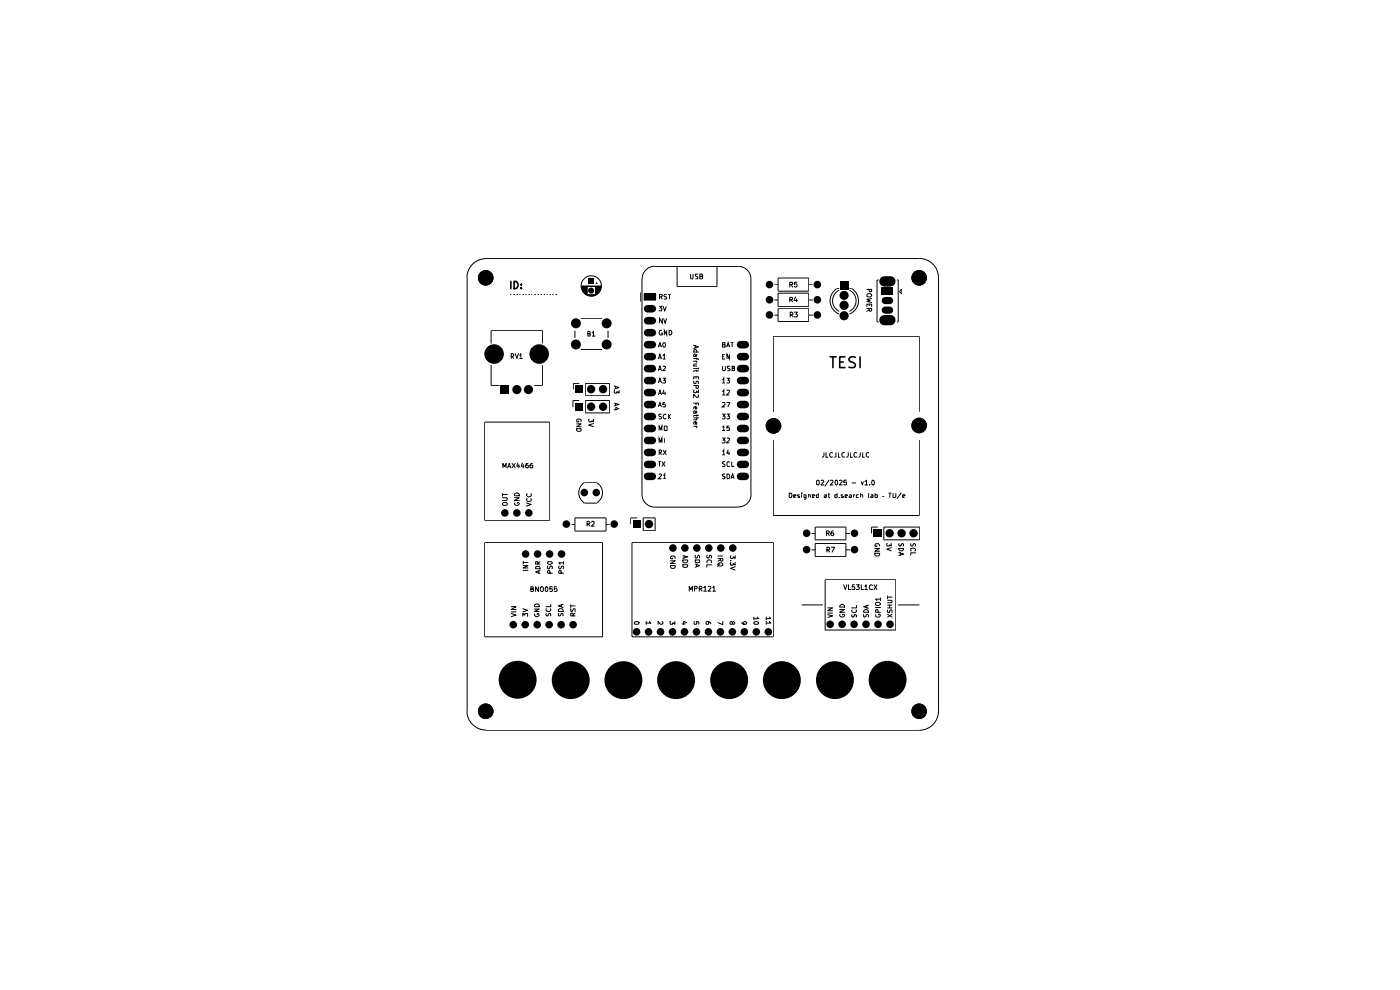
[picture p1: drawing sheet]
<svg xmlns="http://www.w3.org/2000/svg" width="297mm" height="210mm" viewBox="0 0 297 210" stroke-linecap="round" stroke-linejoin="round" font-family="sans-serif">
<g fill="none" stroke="#000" stroke-width=".21">
<path d="M99.1 58.9v91.9M103.1 54.8h91.9a4.1 4.1 0 0 1 4.1 4.1v91.9a4.1 4.1 0 0 1-4.1 4.1h-91.9M103.1 54.9a4 4 0 0 0-4 4M126.5 59.9v.3M136.2 59.1v45.8a2.71 2.71 0 0 0 2.7 2.7h17.8M138.9 56.5h17.8a2.62 2.62 0 0 1 2.6 2.6v45.8a2.67 2.67 0 0 1-2.6 2.6M138.9 56.5a2.67 2.67 0 0 0-2.7 2.6M143.6 56.5v4.3h8.5v-4.3M146.5 58.1l.1 1h.4v-1M148 58.2h-.5v.3l.5 .3v.3h-.5M148.5 58.6l.5-.1v-.3l-.5-.1v1h.5l.1-.4-.3-.1M165.1 59h6.5v2.8h-6.5z"/>
<path d="M169.1 59.9h-.5l-.1 .5 .4-.2 .2 .2v.4h-.6M186.4 59.4h-.3v8.9h.3M190.3 59.4h.2v8.9h-.2M104.2 72.9v-2.8h10.9v2.8M104.2 77.4v4.3h1.8M108.3 62.5h.1M108.5 75.6l.5-.1v-.3l-.2-.2h-.3v1M108.6 75.6l.4 .4M109 62.5h.1M109.3 75l.3 1 .4-1M109.6 62.5h.1M110.2 75.4l.3-.4v1"/>
<path d="M110.2 76h.6M110.2 62.5h.1M110.9 62.5h.1M111.5 62.5h.1M112.2 62.5h.1M112.8 62.5h.1M113.5 62.5h.1M114.1 62.5h.1M114.7 62.5h.1M115.1 77.4v4.3h-1.8M115.4 62.5h.1M116 62.5h.1"/>
<path d="M116.7 62.5h.1M117.3 62.5h.1M117.9 62.5h.1M122 70.1v1.6M123.2 74.1h4.5M123.2 67.6h4.5M123.4 61.2h1.2M123.4 60.8h4.2M123.4 60.9h1.2M123.4 61h1.2M123.4 61.1h1.2M123.4 60.7h4.2"/>
<path d="M123.5 61.3h1.1M123.5 61.4h1.1M123.5 61.5h1.1M123.6 61.6h1M123.6 61.7h1M123.7 61.8h.9M123.7 61.9h.9M123.8 62h.8M123.9 62.1h.7M124 62.2h.6M124.1 62.3h.5M124.2 62.4h.4"/>
<path d="M124.3 62.4h.3M124.3 62.5h2.2M124.5 62.6h1.9M124.7 62.7h1.5M124.7 70.8l.4-.1v-.3l-.4-.1v1h.4l.1-.4-.2-.1M125.1 62.8h.8M125.6 70.6l.3-.3v1M125.6 71.3h.6M126.3 61.2h1.2M126.3 62.2h.7M126.3 61.8h1M126.3 62.4h.3"/>
<path d="M126.3 60.9h1.3M126.3 61h1.3M126.3 61.1h1.2M126.3 61.3h1.2M126.3 61.4h1.1M126.3 61.5h1.1M126.3 61.6h1.1M126.3 61.7h1M126.3 61.9h.9M126.3 61.9h.8M126.3 62h.7M126.3 62.1h.7"/>
<path d="M126.3 62.3h.6M126.3 62.4h.5M126.4 60.1h.4M129 70.1v1.6M135.9 62v2M139.7 76.2l.3-1.1 .3 1.1M139.7 73.6l.3-.9 .3 .9M139.7 78.6l.3-.9 .3 .9M139.7 73.4h.6M139.7 75.9h.6M139.7 78.4h.6M139.8 65h.6l-.3 .3 .3 .2-.1 .4-.5-.1"/>
<path d="M139.9 63h.4l.2-.4-.6-.2v1.1M140.2 63l.3 .5M140.4 70.1h-.4a.54 .54 0 0 0-.1 .6 .54 .54 0 0 0 .6 .3v-.3h-.2M140.5 67.5v1l-.6-1v1M140.6 75.4l.3-.3v1.1M140.6 77.8l.5-.1 .1 .2-.6 .7h.6M140.6 76.2h.6M140.7 65l.3 .9 .4-.9M140.8 67.5l.3 1 .3-1M140.8 72.7a.47 .47 0 0 1 .4 .5 .47 .47 0 0 1-.4 .4l-.2-.3zM141.4 62.5l-.4-.1-.2 .2 .1 .3 .4 .1 .1 .2-.1 .3-.5-.1M141.4 70.1v1l-.5-1v1"/>
<path d="M141.7 62.4h.6M141.9 70.1h.4a.55 .55 0 0 1 .2 .6 .55 .55 0 0 1-.6 .4zM142 62.4v1.1M147.2 73.2l1 .4-1 .3M147.2 76h.8l.2 .3M147.2 74.7h1M147.2 76.6h.6M147.2 77.6h.6M147.2 78.1h.6M147.2 74.7v-.3l.1-.2 .4 .1v.4M147.2 75.6v-.3l.1-.2 .3 .2v.3M147.5 73.3v.5"/>
<path d="M147.7 76.6l.1 .3M147.7 79.9v.4M147.7 75.2l.1 .2-.1 .2h-.5M147.8 77.2h-.5l-.1 .2v.2M147.8 75.9v.4M147.8 78.5v.3M148.1 78.1h.1M148.2 78.7h-1v.1M153.3 73.1h.4v-.4h-.4v.9h.5l.1-.3-.3-.2M153.3 77.7l.1 .9h.4l.1-.9M153.3 75.7h.3M153.8 75.1h-.5v1.1h.5"/>
<path d="M154.1 73.6l.4-.9 .3 .9M154.2 73.4h.5M154.7 75.1v1.1l-.5-1.1v1.1M154.9 77.7l-.6 .1 .1 .3 .5 .3-.2 .2h-.4M155 72.7h.6M155.3 78.1h.4v-.4h-.4v.9h.4l.1-.4-.1-.1M155.3 72.7v.9M164.3 63.6h.8M164.3 60.4h.8M164.3 66.8h.8M165.1 62.2h6.5v2.8h-6.5zM165.1 65.5h6.5v2.7h-6.5z"/>
<path d="M167.6 63.6h.4l.1-.2v-.3h-.5v.9M167.6 60.4h.5v-.5h-.5v1M167.6 66.8l.5-.1 .1-.2-.2-.3h-.4v1M167.8 63.6l.3 .4M167.8 60.4l.3 .5M167.9 66.8l.3 .4M168.5 66.2h.7l-.4 .4 .4 .2-.1 .4-.6-.1M168.7 63l-.2 .8h.7M169 63.4v.6M171.6 63.6h.8M171.6 60.4h.8M171.6 66.8h.8"/>
<path d="M177.6 61.2a3 3 0 0 0-1.5 2.9 3 3 0 0 0 1.9 2.5M177.6 61.2h.4M178 61.5a2.5 2.5 0 0 0-1.4 2.3 2.5 2.5 0 0 0 1.4 2.3M180.2 61.5a2.5 2.5 0 0 1 1.4 2.3 2.5 2.5 0 0 1-1.4 2.3M180.2 61.2h.4M180.7 61.2a3 3 0 0 1 1.4 2.9 3 3 0 0 1-1.9 2.5M183.9 61.4h1l-.1 .5-.4-.1v-.4M183.9 62.5l.2-.2h.6l.2 .4a.66 .66 0 0 1-1 .1zM183.9 65v-.5h1v.5M183.9 65.4h1l-.1 .6h-.4v-.6M184.4 64.5v.4M184.4 65.7l-.5 .3"/>
<path d="M184.9 63.3l-1 .2 .7 .3-.7 .1 1 .3M190.8 61.9l.5-.6v1.1zM195 71.3h-31v16.1M195.1 71.3v16M102.8 89.5h13.8v20.9h-13.8zM106.7 99.2v-.9l.3 .7 .4-.7v.9M107.7 99.2l.3-.9 .4 .9M107.8 99h.5M108.6 98.3l.7 .9M109.3 98.3l-.7 .9M109.8 98.2l-.2 .7h.6M110.1 98.6v.6"/>
<path d="M110.8 98.2l-.2 .7h.6M111 98.6v.6M112 98.3h-.3l-.2 .4 .1 .5h.4l.1-.4-.2-.2-.4 .2M112.9 98.3h-.2a.73 .73 0 0 0-.2 .9h.4l.1-.4-.1-.2-.5 .2M122.3 89.9h1l-1 .6h1M122.3 90.9h1v.5l-.4 .1-.5-.1zM122.8 89.3v.2l-.5-.1v-.3l.2-.2h.6l.2 .2v.3M122.9 85h-1.4v1.3M122.9 81.3h-1.3v1.3M124.2 85h5.1v2.6h-5.1zM124.2 81.3h5.1v2.6h-5.1zM125 88.9v.6h.4l.2-.3 .3 .3v-.6"/>
<path d="M125.9 89.8l-1 .4 1 .3M130.3 85.5l1 .3-1 .3M130.3 81.9l1 .3-1 .4M130.3 86.9h.7M130.4 82.8l-.1 .5 .2 .1 .4-.1v-.2l.4 .3v-.6M130.6 82v.5M130.6 85.6v.4M131.3 86.7l-.7-.3v.6M139.7 81.2l.3-1 .3 1M139.7 86.3l.3-.9 .3 .9M139.7 83.8l.3-1 .3 1M139.7 97.9h.6"/>
<path d="M139.7 81h.6M139.7 86.1h.6M139.7 83.4h.6M139.8 96l.5-.1v-.4h-.5v1M139.8 93.9v-1l.4 .8 .2-.8v1M139.8 91.3v-.9l.4 .7 .2-.7v.9M139.9 97.9v1M140 96l.3 .5M140.3 87.9l-.4-.1-.2 .2 .1 .3 .4 .1 .1 .2-.1 .3-.5-.1M140.4 97.9l.7 1M140.6 80.2h.6l-.4 .4h.3l.1 .2-.1 .4h-.5M140.7 95.5l.7 1"/>
<path d="M140.8 82.7l-.2 .7h.6M140.9 90.5h.6l-.1 .8-.5-.1zM140.9 92.9v1M141.1 85.4h-.4l-.1 .4 .4-.1 .2 .2-.1 .4-.5-.1M141.1 97.9l-.7 1M141.1 83.1v.7M141.4 87.9a.47 .47 0 0 0-.7 .5 .47 .47 0 0 0 .7 .4M141.4 95.5l-.7 1M141.8 87.8v1.1M141.9 88.3l.4 .6M142.3 87.8l-.5 .6M147.2 80.4v-.5h1v.5"/>
<path d="M147.2 81.8h1l-.1 .6-.4-.1v-.5M147.2 85.5h1v.4M147.2 88.6h1M147.2 90.4h.6M147.2 80.9v.5h.4l.1-.5h.4v.5M147.2 82.7v.6h.5v-.3l.5 .3v-.6M147.2 87.6v-.3l.1-.2 .3 .2v.3M147.5 86.3l.1 .5 .2-.2-.1-.3h-.4l-.1 .1v.3M147.5 89.5l.1 .5 .2-.2-.1-.3h-.4l-.1 .2v.3M147.7 90.4l.1 .4M147.7 85.5v.4M147.7 87.2l.1 .3-.1 .1h-.5"/>
<path d="M147.7 88.6v.5h-.5M147.8 88v.3M148.1 83.7l.1 .4-.3 .2-.7-.6v.6M148.2 88.1h-1v.2M153.2 87.8h.6l-.3 .5 .3 .1v.4h-.6M153.2 92.9h.6l-.3 .4 .3 .1v.5h-.6M153.2 85.5h.6v.3l-.6 .5h.6M153.2 90.6l.3-.2v.9M153.2 95.7l.3-.2v1M153.2 83l.3-.2v1M153.2 80.6l.3-.4v1M153.2 91.3h.6"/>
<path d="M153.2 96.5h.6M153.2 83.8h.6M153.2 81.2h.6M153.8 98l-.3-.1-.3 .3 .6 .4v.3h-.6M154.1 87.8h.6l-.2 .5 .2 .1v.4h-.6M154.1 85.4h.7l-.4 .9M154.1 80.2h.6l-.2 .4 .2 .1v.5h-.6M154.2 93h.5v.3l-.6 .6h.6M154.2 82.8h.4l.1 .4-.6 .6h.6M154.5 95.4l-.3 .7h.6M154.6 95.8v.7M154.7 90.4h-.5v.4h.5l-.1 .5-.4-.1"/>
<path d="M154.8 98.1l-.2-.2-.4 .3 .1 .7h.5M155.2 97.9v1h.5M164 93.3v16h31M174.8 96v.6l-.4 .4M175.2 96v1h.5M176.7 96.1l-.4-.1-.3 .4 .3 .6 .4-.1M177.3 96v.8l-.3 .2M177.8 96v1h.5M179.2 96.1l-.3-.1-.3 .2v.5l.3 .3 .3-.1M180 96v.6l-.5 .4M180.4 96v1h.5M181.8 96.1a.47 .47 0 0 0-.7 .4 .47 .47 0 0 0 .7 .4"/>
<path d="M182.5 96v.6l-.4 .4M183 96v1h.4M184.4 96.1l-.3-.1-.3 .2v.5l.3 .3 .3-.1M195.1 93.3v16M102.8 115.1h25v20h-25zM106.6 106.8l.2-.2h.6l.2 .4-.2 .2h-.6zM106.6 105.6h.9l.1 .2-.2 .4h-.8M106.6 104.6v.6M106.6 104.9h1M109.1 105.6h1.1l-1.1 .6h1.1M109.2 106.7l-.1 .2 .3 .3h.5l.3-.3-.1-.3h-.4v.2M109.2 104.7a.54 .54 0 0 1 .6-.1 .54 .54 0 0 1 .4 .6h-1.1z"/>
<path d="M111 120h1l-1 .5h1M111 119v.6M111 119.3h1M111.7 106.7l1 .3-1 .4M111.8 105.8l-.1 .2 .2 .3h.7v-.5M111.8 104.7l-.1 .4 .4 .3 .6-.2-.1-.5M114.1 119.6l-.1-.5h-.3l-.1 .5h1M114.6 119.1l-.5 .4M116.2 119.2l.7-.1 .3 .3a.58 .58 0 0 1-1 .1zM119.6 119.4h-1.1l.3 .3M119.6 119.1v.6M121.2 111.2h.8"/>
<path d="M122 109.9h6.6v2.8h-6.6zM124 102.4a2.57 2.57 0 0 0 0 4.3h2.6M124 102.4h2.6M124.5 111.2l.6-.1v-.3l-.2-.2h-.4v1M124.8 111.2l.3 .4M125.5 110.7l.4-.1 .2 .2-.6 .8h.6M126.6 102.4a2.47 2.47 0 0 1 .1 4.2M128.6 111.2h.7M134.1 115.1h29.9v20h-29.9zM135.2 109.9h-1.4v1.3M136.4 109.9h2.6v2.7h-2.6zM139.7 100.6l.5-.1 .1 .3-.6 .8h.6"/>
<path d="M140.7 100.8l.3-.3v1.1M140.7 101.6h.6M142.2 119h1.1l-1.1 .6h1.1M142.2 120h1.1v.2l-.3 .4h-.5zM142.7 118.4v.1h-.4l-.1-.2 .3-.4h.5l.3 .4-.1 .2M144.9 117.9l1 .2-1 .4M144.9 118.8h1v.2l-.3 .4h-.5l-.2-.2zM144.9 119.8h1a.59 .59 0 0 1-.4 .6 .59 .59 0 0 1-.6-.2zM145.1 117.9v.5M147.5 117.8l.1 .6h.2l.4-.6 .2 .1v.5M147.5 118.8h.9v.4l-.4 .2-.4-.1zM147.5 119.6l.9 .4-.9 .3"/>
<path d="M147.7 119.8v.4M150 117.8v.6h.4a.44 .44 0 0 1 .5-.5v.5M150 119.4l-.1-.3 .3-.3h.5l.3 .3-.1 .3M151 119.8h-1.1v.5M152.3 118.5h1v.4l-.1 .1h-.3l-.1-.5M152.3 119.6a.66 .66 0 0 1 1 0l-.1 .4a.67 .67 0 0 1-.9-.2zM152.3 117.9h1M152.6 119.6v.2l-.4 .3M152.8 118.7l-.5 .3M153.8 100.6h-.5a.44 .44 0 0 0 .5 .5v.4h-.6M154.2 100.5a.52 .52 0 0 1 .6 .6 .52 .52 0 0 1-.6 .5zM154.9 118.9h.1"/>
<path d="M155 117.9v.6h.4l.1-.4 .5 .4v-.6M155 119.3v.6h.4l.1-.3 .5 .3v-.6M155.1 101.6l.3-1.1 .3 1.1M155.2 101.3h.5M167.4 104.6l.5 .1 .1 .4-.2 .4h-.4zM168.4 105.3l.5-.2-.1-.2-.4 .1v.5h.4M169.6 104.9l-.4 .1 .2 .3h.2v.2h-.4M170.1 104.6v.1M170.1 104.9v.6M171 105.5h-.4v-.6h.4v.9l-.4 .1M171.5 105h.4v.5M171.5 104.9v.6"/>
<path d="M172.2 113.2h.7M172.2 116.6h.7M172.3 105.3l.5-.2v-.2h-.5v.6h.5M172.9 111.8h6.6v2.7h-6.6zM172.9 115.3h6.6v2.8h-6.6zM173.2 102l.4-.1a.58 .58 0 0 1-.1 1l-.3-.2zM173.7 104.6v.9h-.4v-.6h.4M174.2 101.9h.4l.2 .1-.6 .9h.6M174.9 104.9h.4v.6h-.4v-.2l.4-.2M175.3 113.1h.6v-.3l-.6-.2v1M175.4 116.7l.5-.1v-.4l-.5-.1v1M175.6 113.1l.3 .5"/>
<path d="M175.6 104.9h.5M175.7 116.7l.3 .4M175.8 104.6v.9h.3M175.9 101.9l-.9 1.2M176.2 101.9h.5v.4l-.6 .6h.6M176.4 116.1h.6l-.5 1M176.8 112.6l-.4 .1-.1 .8 .1 .1 .5-.1-.1-.5h-.4l-.1 .2M177.2 101.9h.2a.55 .55 0 0 1 .3 .5 .55 .55 0 0 1-.3 .5l-.3-.5zM177.6 104.6v.9h-.4v-.6h.4M178 105.5h.1M178.1 101.9h.4l.1 .1-.5 .9h.5M178.9 104.9h-.4l-.1 .2 .5 .4h-.5"/>
<path d="M179.3 105.3l.5-.2-.1-.2-.4 .1v.5h.4M179.5 113.2h.8M179.5 116.6h.8M179.6 101.9h-.5l-.1 .5 .5-.1 .1 .5h-.6M180.2 104.9l.4 .1v.5h-.4l-.1-.1 .5-.3M180.8 102.4h.7M181.1 104.9v.6M181.4 104.9l-.3 .2M182.2 104.9h-.5v.2v.4h.5M182.6 105h.4v.5M182.6 104.6v.9M182.7 102.2l.3 .7 .1-.7"/>
<path d="M183.5 102.2l.3-.3v1M183.5 102.9h.6M184.3 104.6l.1 .9M184.5 102.8v.1M184.8 104.9l.4 .1v.5h-.4l-.1-.1 .5-.3M185 101.9h.2a.55 .55 0 0 1 .3 .5 .55 .55 0 0 1-.3 .5l-.3-.5zM185.6 116.3h1l-1 .6h1M185.6 117.3h1v.3l-.2 .3h-.6zM185.6 104.6v.9h.5v-.6h-.5M186 115.7v.2h-.3l-.1-.2 .2-.4h.6l.2 .4-.1 .1M186.2 111.8h-1.3v1.4M187.2 105.3h.4"/>
<path d="M187.5 111.8h7.6v2.7h-7.6zM188.2 115.2v.6h.4l.1-.2 .4 .2v-.6M188.5 104.6h.6M188.8 104.6v.9M189.1 116.2l-1 .3 1 .3M189.4 104.6l.1 .9h.4l.1-.1v-.8M190.7 116.3h1v.2l-.3 .3h-.5zM190.7 117.2l1 .3-1 .4M190.8 115.3v.5h.3l.2-.5h.3l.1 .2-.1 .3M191 117.3v.4M191.2 104.5l-.9 1.3M191.5 105.3l.5-.2-.1-.2-.4 .1v.5h.4"/>
<path d="M193.2 115.3l.1 .5h.2l.3-.5 .4 .2-.1 .3M193.3 116.8l-.1-.4a.52 .52 0 0 1 .6-.1 .52 .52 0 0 1 .3 .5M194.2 117.3h-1v.5M108.5 130.1l1 .4-1 .3M108.5 128.7h1l-1 .6h1M108.5 129.8h1M110.9 130.7v-.6l.4 .4 .1-.4h.4v.6M110.9 129.1l1 .4-1 .3M111 121h1M112.6 125l.5-.1v-.4h-.5v1h.4l.2-.4-.3-.1M113.4 129.2h1l-1 .5h1M113.5 130.2a.46 .46 0 0 0 .4 .6 .46 .46 0 0 0 .4-.7h-.3v.3"/>
<path d="M113.5 128.3a.54 .54 0 0 1 .6-.2 .54 .54 0 0 1 .3 .6h-1zM113.6 120.3l.2-.2h.6l.2 .2v.4h-1zM114.2 124.5v1l-.6-1v1M114.3 121.1v.5M114.6 121l-1 .3 1 .4M114.6 124.6l.5-.1a.6 .6 0 0 1 0 1l-.5-.2zM115.7 124.5h.2a.55 .55 0 0 1 .4 .5 .55 .55 0 0 1-.4 .5l-.2-.4zM115.9 130.1v.5h.3l.2-.5h.4v.5M115.9 129.1l-.1 .3 .3 .3h.5l.2-.3v-.3M116.2 120.1v.5h.4l.1-.5h.2l.3 .1-.1 .5M116.7 121.6l-.1-.5h-.4v.5h1M116.8 128.2v.5h-1"/>
<path d="M117.2 124.5h-.5v.5h.5v.4h-.5M118.1 124.5h-.5v.5l.4-.1 .2 .4-.3 .2-.3-.1M118.5 130.1v.5l.5-.1v-.4h.4v.5M118.5 129.3l.2-.2h.5l.3 .6h-1zM118.6 120.1l-.1 .4 .2 .2 .7-.6 .2 .1-.1 .5M119 121.6v-.5l-.3-.1-.2 .6h1.1M119.1 128.3v.4M119.5 128.2l-1 .3 1 .4M121.1 129.1v.5a.44 .44 0 0 0 .4 0 .44 .44 0 0 0 .2-.5l.3 .1v.5M121.1 128.3v.6M121.1 128.5h.9M121.6 130.6v-.4l-.2-.2-.3 .1v.5h.9"/>
<path d="M122 130l-.4 .4M134.5 132.1l.7-.3 .4 .2v.3l-.2 .1h-.6zM137.1 131.8v.6M137.8 131.8l.3 .4h-1M140.5 131.8l.1 .2-.1 .4h-.4l-.5-.6v.6M142.2 131.8v.6h.5v-.3l.5 .3v-.6M144.7 132.3h.7M145.7 132.1l-.7-.3v.7M146.2 125.4v-1l.4 .7 .3-.7v1M147.3 124.9h.4l.2-.2-.1-.3h-.5v1M147.3 131.8v.6h.4v-.6l.6 .1v.5M148.3 124.9h.5l.1-.2-.1-.3h-.5v1"/>
<path d="M148.6 124.9l.3 .5M149.3 124.6l.3-.2v1M149.3 125.4h.6M150.2 131.8l.2 .3-.1 .3h-.4l-.1-.4a.6 .6 0 0 1 .6-.1 .6 .6 0 0 1 .4 .4M150.3 124.5l.4-.1 .1 .4-.6 .6h.6M151.2 124.6l.3-.2v1M151.2 125.4h.6M153.3 131.8v.7l-1-.4M155.4 132.1l.2-.3 .3 .5-.4 .1-.3-.6-.3 .2v.4h.4l.1-.1M156 120.2l-1.1 .4 1.1 .3M157.4 132v.3l.3 .1h.5l.2-.3-.2-.3h-.3l-.2 .3 .2 .3M159.9 132a.63 .63 0 0 1 1.1 .2l-.3 .2h-.6l-.2-.1z"/>
<path d="M159.9 130.9v.6M160.6 130.9l.4 .3h-1.1M162.6 130.9v.6M162.6 131.8v.6M163.2 130.9l.3 .3h-.9M163.2 131.8l.3 .4h-.9M170.1 128.3h4.4M175.1 123h14.9v10.6h-14.9zM175.6 130.4l1 .2-1 .4M175.6 128.9h1l-1 .6h1M175.6 130h1M178.1 129.3h1.1l-1.1 .6h1.1"/>
<path d="M178.1 128.5l.6-.3 .5 .3v.3h-1.1zM178.2 130.3a.45 .45 0 0 0 .4 .6 .45 .45 0 0 0 .5-.6h-.4v.2M179 124l.3 1.1 .4-1.1M180 124v1.1h.5M180.8 130.4v.5h.3l.2-.5h.3v.5M180.8 129.4a.45 .45 0 0 0 .4 .6 .45 .45 0 0 0 .4-.6M181.3 124h-.5v.5h.4l.2 .1-.1 .5-.5-.1M181.7 124h.6l-.3 .5 .3 .1-.1 .5-.5-.1M181.7 128.4v.5h-1M182.7 124v1.1h.5M183.2 130.3v.5h.4l.1-.3 .3-.2 .2 .2v.4M183.2 129.5a.55 .55 0 0 1 .7-.2 .55 .55 0 0 1 .3 .6h-1z"/>
<path d="M183.5 124.4l.2-.4v1.1M183.5 125.1h.6M183.9 128.4v.5M184.2 128.4l-1 .3 1 .3M185.1 124.2l-.3-.2a.57 .57 0 0 0-.4 .5 .57 .57 0 0 0 .3 .6l.4-.1M185.4 124l.6 1.1M185.8 130.4v.3l.2 .2h.5l.3-.3-.2-.3h-.2v.2M185.8 127.9v-.1a.67 .67 0 0 1 1 .2v.2a.6 .6 0 0 1-1 0zM185.8 128.9h1M186 124l-.6 1.1M186.3 129.9v-.4l-.2-.2-.3 .1v.5h1M186.8 127.1h-1l.2 .3"/>
<path d="M186.8 126.8v.6M188.3 129.4v.5a.44 .44 0 0 0 .5-.1 .44 .44 0 0 0 .1-.4l.3 .1v.5M188.3 127.3l.9 .1-.1 .4h-.8M188.3 130.3l.9 .6M188.3 128.9h.9M188.3 128.4h.9M188.3 126.4v.6M188.3 126.7h.9M188.7 128.4v.5M189.2 130.3l-.9 .6M190.5 128.3h4.5M99.1 150.8a4 4 0 0 0 4 4.1"/>
<circle cx="125.4" cy="60.7" r="2.16"/>
</g>
<path d="M108.4 59.7v1.5M109.1 59.7a.77 .77 0 0 1 .8 .8 .77 .77 0 0 1-.8 .7zM110.6 61v.2M110.6 60.3v.2M176.1 75.7h1.3M176.7 75.7v2.3M178.1 76.8h.8M179.2 75.7h-1.1v2.3h1.1M181.4 75.8a.98 .98 0 0 0-1.3 .3v.3a.84 .84 0 0 0 .9 .5l.2 .1a.48 .48 0 0 1 .2 .8l-.4 .2-.9-.1M182.5 75.7v2.3" fill="none" stroke="#000" stroke-width=".34"/>
<g fill="none" stroke="#000" stroke-width="1.6">
<path d="M137.4 78.2h1M137.4 75.7h1M137.4 73.1h1M137.4 65.5h1M137.4 68h1M137.4 70.6h1M157.1 78.2h1M157.1 75.7h1M157.1 73.1h1M137.4 98.5h1M137.4 96h1M137.4 93.4h1"/>
<path d="M137.4 90.9h1M137.4 88.4h1M137.4 85.8h1M137.4 83.3h1M137.4 80.7h1M157.1 98.5h1M157.1 96h1M157.1 93.4h1M157.1 90.9h1M157.1 88.4h1M157.1 85.8h1M157.1 83.3h1"/>
<path d="M157.1 80.7h1M137.4 101.1h1M157.1 101.1h1"/>
</g>
<g fill="#000">
<path d="M124.8 59h1.2v1.3h-1.2zM136.8 62.4h2.1v1.1h-2.1zM178.1 59.6h1.9v1.8h-1.9zM187 61h2.5v1.6h-2.5zM106.2 81.7h1.8v1.8h-1.8zM122 81.7h1.7v1.7h-1.7zM122 85.4h1.7v1.7h-1.7zM134.3 110.3h1.7v1.7h-1.7zM185.3 112.3h1.7v1.7h-1.7z"/>
<circle cx="103" cy="58.9" r="1.65"/>
<circle cx="125.4" cy="59.7" r=".38"/>
<circle cx="188.3" cy="59.7" r=".8"/>
<circle cx="195" cy="58.9" r="1.65"/>
<circle cx="104.8" cy="75.1" r="2.07"/>
<circle cx="104.8" cy="75.1" r="1.06"/>
<circle cx="114.4" cy="75.1" r="2.07"/>
<circle cx="114.4" cy="75.1" r="1.06"/>
<circle cx="122.2" cy="73.1" r="1.06"/>
<circle cx="122.2" cy="68.6" r="1.06"/>
<circle cx="122.2" cy="73.1" r=".55"/>
<circle cx="122.2" cy="68.6" r=".55"/>
<circle cx="125.4" cy="61.6" r=".38"/>
<circle cx="125.4" cy="61.6" r=".64"/>
<circle cx="128.7" cy="73.1" r="1.06"/>
<circle cx="128.7" cy="68.6" r="1.06"/>
<circle cx="128.7" cy="73.1" r=".55"/>
<circle cx="128.7" cy="68.6" r=".55"/>
<circle cx="137.6" cy="70.5" r=".55"/>
<circle cx="137.6" cy="62.9" r=".55"/>
<circle cx="137.6" cy="75.6" r=".55"/>
<circle cx="137.6" cy="68" r=".55"/>
<circle cx="137.6" cy="78.1" r=".55"/>
<circle cx="137.6" cy="65.4" r=".55"/>
<circle cx="137.6" cy="73.1" r=".55"/>
<circle cx="157.9" cy="73.1" r=".55"/>
<circle cx="157.9" cy="78.1" r=".55"/>
<circle cx="157.9" cy="75.6" r=".55"/>
<circle cx="163.2" cy="63.6" r=".47"/>
<circle cx="163.2" cy="60.4" r=".47"/>
<circle cx="163.2" cy="66.8" r=".47"/>
<circle cx="163.2" cy="66.8" r=".8"/>
<circle cx="163.2" cy="60.4" r=".8"/>
<circle cx="163.2" cy="63.6" r=".8"/>
<circle cx="173.4" cy="60.4" r=".47"/>
<circle cx="173.4" cy="63.6" r=".47"/>
<circle cx="173.4" cy="66.8" r=".47"/>
<circle cx="173.4" cy="66.8" r=".8"/>
<circle cx="173.4" cy="63.6" r=".8"/>
<circle cx="173.4" cy="60.4" r=".8"/>
<circle cx="179.1" cy="67" r=".47"/>
<circle cx="179.1" cy="64.8" r=".47"/>
<circle cx="179.1" cy="62.7" r=".47"/>
<circle cx="179.1" cy="60.5" r=".47"/>
<circle cx="179.1" cy="67" r=".97"/>
<circle cx="179.1" cy="62.7" r=".97"/>
<circle cx="179.1" cy="64.8" r=".97"/>
<circle cx="188.3" cy="63.8" r=".47"/>
<circle cx="188.3" cy="65.8" r=".47"/>
<circle cx="188.3" cy="61.8" r=".47"/>
<circle cx="188.3" cy="67.9" r=".8"/>
<circle cx="107.1" cy="82.6" r=".55"/>
<circle cx="109.6" cy="82.6" r=".97"/>
<circle cx="109.6" cy="82.6" r=".55"/>
<circle cx="112.1" cy="82.6" r=".97"/>
<circle cx="112.1" cy="82.6" r=".55"/>
<circle cx="122.9" cy="86.3" r=".55"/>
<circle cx="122.9" cy="82.6" r=".55"/>
<circle cx="125.4" cy="82.6" r=".89"/>
<circle cx="125.4" cy="86.3" r=".89"/>
<circle cx="125.4" cy="82.6" r=".55"/>
<circle cx="125.4" cy="86.3" r=".55"/>
<circle cx="127.9" cy="86.3" r=".89"/>
<circle cx="127.9" cy="82.6" r=".89"/>
<circle cx="127.9" cy="86.3" r=".55"/>
<circle cx="127.9" cy="82.6" r=".55"/>
<circle cx="137.6" cy="95.9" r=".55"/>
<circle cx="137.6" cy="83.2" r=".55"/>
<circle cx="137.6" cy="85.8" r=".55"/>
<circle cx="137.6" cy="80.7" r=".55"/>
<circle cx="137.6" cy="90.8" r=".55"/>
<circle cx="137.6" cy="88.3" r=".55"/>
<circle cx="137.6" cy="93.4" r=".55"/>
<circle cx="137.6" cy="98.5" r=".55"/>
<circle cx="157.9" cy="83.2" r=".55"/>
<circle cx="157.9" cy="95.9" r=".55"/>
<circle cx="157.9" cy="90.8" r=".55"/>
<circle cx="157.9" cy="88.3" r=".55"/>
<circle cx="157.9" cy="80.7" r=".55"/>
<circle cx="157.9" cy="93.4" r=".55"/>
<circle cx="157.9" cy="85.8" r=".55"/>
<circle cx="157.9" cy="98.5" r=".55"/>
<circle cx="164.1" cy="90.3" r="1.65"/>
<circle cx="195" cy="90.3" r="1.65"/>
<circle cx="107.1" cy="108.8" r=".47"/>
<circle cx="107.1" cy="108.8" r=".8"/>
<circle cx="109.6" cy="108.8" r=".47"/>
<circle cx="109.6" cy="108.8" r=".8"/>
<circle cx="111.5" cy="117.5" r=".55"/>
<circle cx="111.5" cy="117.5" r=".8"/>
<circle cx="112.2" cy="108.8" r=".47"/>
<circle cx="112.2" cy="108.8" r=".8"/>
<circle cx="114" cy="117.5" r=".55"/>
<circle cx="114" cy="117.5" r=".8"/>
<circle cx="116.6" cy="117.5" r=".55"/>
<circle cx="116.6" cy="117.5" r=".8"/>
<circle cx="119.1" cy="117.5" r=".55"/>
<circle cx="119.1" cy="117.5" r=".8"/>
<circle cx="120.1" cy="111.2" r=".47"/>
<circle cx="120.1" cy="111.2" r=".8"/>
<circle cx="124" cy="104.5" r=".47"/>
<circle cx="124" cy="104.5" r=".8"/>
<circle cx="126.5" cy="104.5" r=".47"/>
<circle cx="126.5" cy="104.5" r=".8"/>
<circle cx="130.3" cy="111.2" r=".47"/>
<circle cx="130.3" cy="111.2" r=".8"/>
<circle cx="135.1" cy="111.2" r=".55"/>
<circle cx="137.6" cy="101" r=".55"/>
<circle cx="137.7" cy="111.2" r=".89"/>
<circle cx="137.7" cy="111.2" r=".55"/>
<circle cx="142.7" cy="116.2" r=".55"/>
<circle cx="142.7" cy="116.2" r=".8"/>
<circle cx="145.3" cy="116.2" r=".55"/>
<circle cx="145.3" cy="116.2" r=".8"/>
<circle cx="147.8" cy="116.2" r=".55"/>
<circle cx="147.8" cy="116.2" r=".8"/>
<circle cx="150.4" cy="116.2" r=".55"/>
<circle cx="150.4" cy="116.2" r=".8"/>
<circle cx="152.9" cy="116.2" r=".55"/>
<circle cx="152.9" cy="116.2" r=".8"/>
<circle cx="155.4" cy="116.2" r=".55"/>
<circle cx="155.4" cy="116.2" r=".8"/>
<circle cx="157.9" cy="101" r=".55"/>
<circle cx="171.1" cy="113.1" r=".47"/>
<circle cx="171.1" cy="116.6" r=".47"/>
<circle cx="171.1" cy="116.6" r=".8"/>
<circle cx="171.1" cy="113.1" r=".8"/>
<circle cx="181.3" cy="116.6" r=".47"/>
<circle cx="181.3" cy="113.1" r=".47"/>
<circle cx="181.3" cy="116.6" r=".8"/>
<circle cx="181.3" cy="113.1" r=".8"/>
<circle cx="186.2" cy="113.1" r=".55"/>
<circle cx="188.7" cy="113.1" r=".89"/>
<circle cx="188.7" cy="113.1" r=".55"/>
<circle cx="191.3" cy="113.1" r=".89"/>
<circle cx="191.3" cy="113.1" r=".55"/>
<circle cx="193.8" cy="113.1" r=".89"/>
<circle cx="193.8" cy="113.1" r=".55"/>
<circle cx="108.9" cy="132.5" r=".55"/>
<circle cx="108.9" cy="132.5" r=".8"/>
<circle cx="111.4" cy="132.5" r=".55"/>
<circle cx="111.4" cy="132.5" r=".8"/>
<circle cx="114" cy="132.5" r=".55"/>
<circle cx="114" cy="132.5" r=".8"/>
<circle cx="116.5" cy="132.5" r=".55"/>
<circle cx="116.5" cy="132.5" r=".8"/>
<circle cx="119" cy="132.5" r=".55"/>
<circle cx="119" cy="132.5" r=".8"/>
<circle cx="121.6" cy="132.5" r=".55"/>
<circle cx="121.6" cy="132.5" r=".8"/>
<circle cx="135" cy="134" r=".55"/>
<circle cx="135" cy="134" r=".8"/>
<circle cx="137.6" cy="134" r=".55"/>
<circle cx="137.6" cy="134" r=".8"/>
<circle cx="140.1" cy="134" r=".55"/>
<circle cx="140.1" cy="134" r=".8"/>
<circle cx="142.7" cy="134" r=".55"/>
<circle cx="142.7" cy="134" r=".8"/>
<circle cx="145.2" cy="134" r=".55"/>
<circle cx="145.2" cy="134" r=".8"/>
<circle cx="147.7" cy="134" r=".55"/>
<circle cx="147.7" cy="134" r=".8"/>
<circle cx="150.3" cy="134" r=".55"/>
<circle cx="150.3" cy="134" r=".8"/>
<circle cx="152.8" cy="134" r=".55"/>
<circle cx="152.8" cy="134" r=".8"/>
<circle cx="155.4" cy="134" r=".55"/>
<circle cx="155.4" cy="134" r=".8"/>
<circle cx="157.9" cy="134" r=".55"/>
<circle cx="157.9" cy="134" r=".8"/>
<circle cx="160.4" cy="134" r=".55"/>
<circle cx="160.4" cy="134" r=".8"/>
<circle cx="163" cy="134" r=".55"/>
<circle cx="163" cy="134" r=".8"/>
<circle cx="176.1" cy="132.4" r=".55"/>
<circle cx="176.1" cy="132.4" r=".8"/>
<circle cx="178.6" cy="132.4" r=".55"/>
<circle cx="178.6" cy="132.4" r=".8"/>
<circle cx="181.2" cy="132.4" r=".55"/>
<circle cx="181.2" cy="132.4" r=".8"/>
<circle cx="183.7" cy="132.4" r=".55"/>
<circle cx="183.7" cy="132.4" r=".8"/>
<circle cx="186.3" cy="132.4" r=".55"/>
<circle cx="186.3" cy="132.4" r=".8"/>
<circle cx="188.8" cy="132.4" r=".55"/>
<circle cx="188.8" cy="132.4" r=".8"/>
<circle cx="103" cy="150.9" r="1.65"/>
<circle cx="109.8" cy="144.2" r="4"/>
<circle cx="121.1" cy="144.3" r="4"/>
<circle cx="132.3" cy="144.3" r="4"/>
<circle cx="143.4" cy="144.3" r="4"/>
<circle cx="154.7" cy="144.3" r="4"/>
<circle cx="165.9" cy="144.3" r="4"/>
<circle cx="177.1" cy="144.3" r="4"/>
<circle cx="188.3" cy="144.2" r="4"/>
<circle cx="195" cy="150.9" r="1.65"/>
</g>
<path d="M187.6 59.7h1.3M187.6 67.9h1.3" fill="none" stroke="#000" stroke-width="2.2"/>
<path d="M187.8 63.8h.9M187.8 65.8h.9" fill="none" stroke="#000" stroke-width="1.5"/>
<path d="M136.8 62.4h2.1v1.1h-2.1z" fill="none" stroke="#000" stroke-width=".51"/>
</svg>
